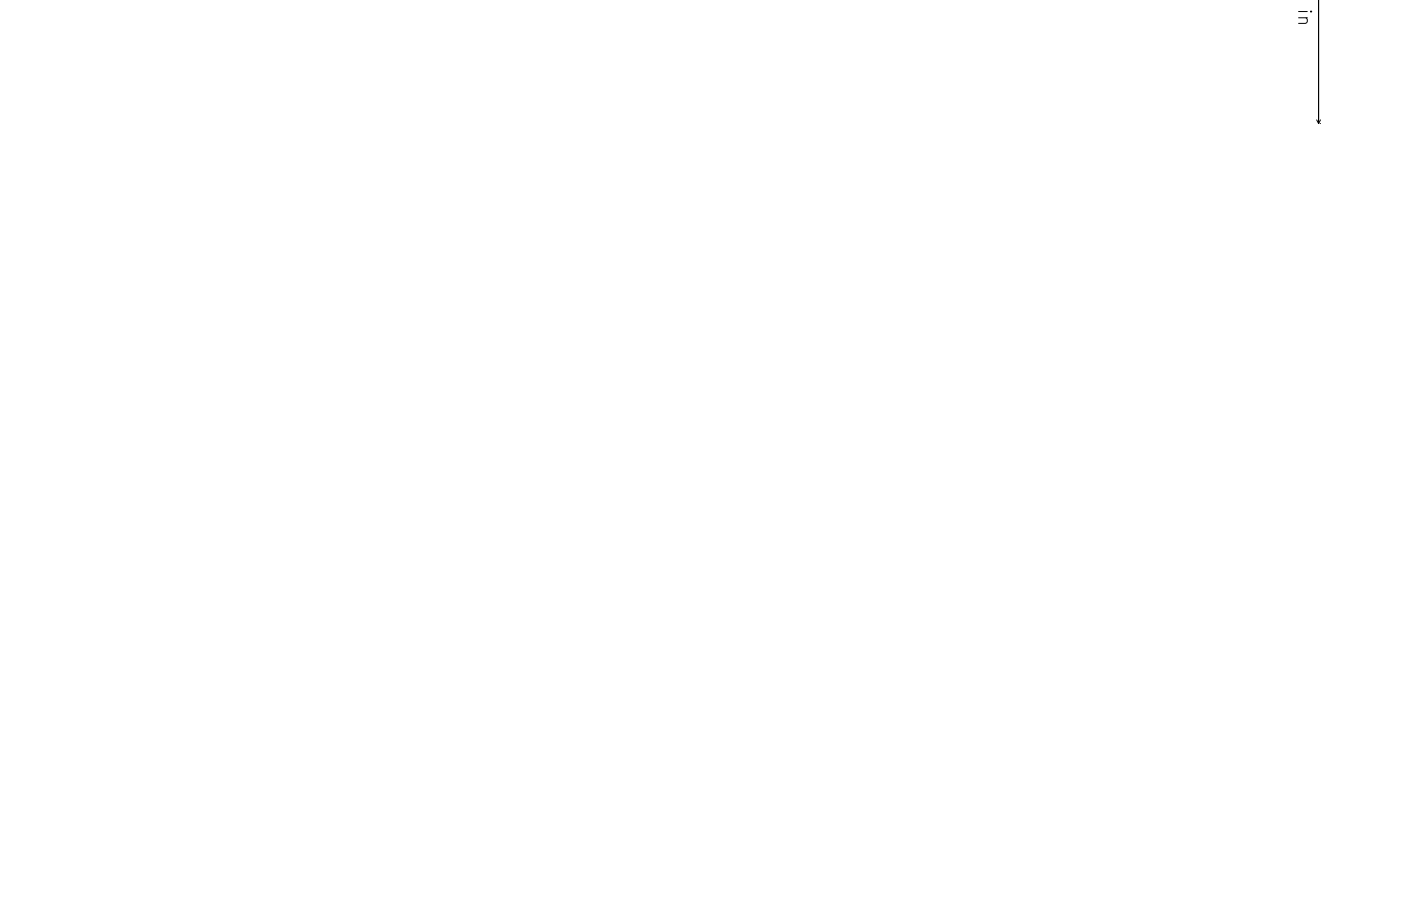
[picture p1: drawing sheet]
<svg xmlns="http://www.w3.org/2000/svg" width="432mm" height="279mm" viewBox="0 0 432 279" stroke-linecap="round" stroke-linejoin="round" font-family="sans-serif">
<defs><g id="words">
<text font-size="5.6" x="400" y="1.4" transform="rotate(90 400 1.4)">in</text>
</g></defs>
<path d="M406.4 0v38.1M405.8 37l.6 1.1M406.9 38.1h.1M407 37l-.6 1.1" fill="none" stroke="#000" stroke-width=".31"/>
<use href="#words"/>
</svg>
